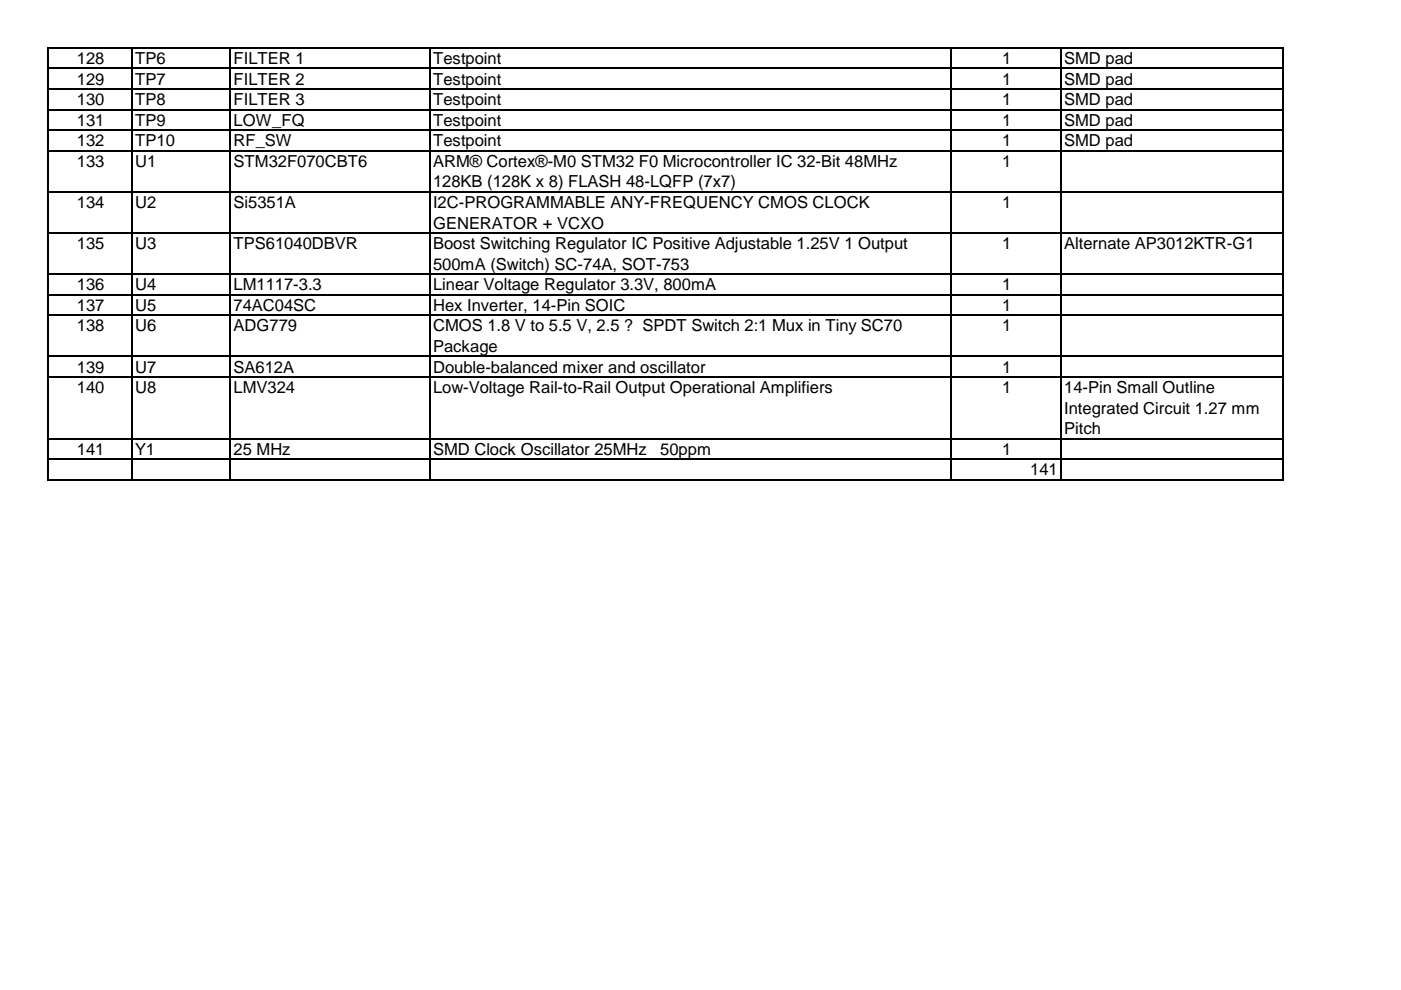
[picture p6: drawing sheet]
<svg xmlns="http://www.w3.org/2000/svg" width="297mm" height="210mm" viewBox="0 0 297 210" stroke-linecap="round" stroke-linejoin="round" font-family="sans-serif">
<defs><g id="words">
<g font-size="3.5">
<text x="16.3" y="13.6">128</text>
<text x="16.3" y="17.9">129</text>
<text x="28.7" y="13.6">TP6</text>
<text x="28.7" y="17.9">TP7</text>
<text x="49.5" y="13.6">FILTER 1</text>
<text x="49.5" y="17.9">FILTER 2</text>
<text x="91.8" y="13.6">Testpoint</text>
<text x="91.8" y="17.9">Testpoint</text>
<text x="212.5" y="13.6">1</text>
<text x="212.5" y="17.9">1</text>
<text x="225.6" y="13.6">SMD pad</text>
<text x="225.6" y="17.9">SMD pad</text>
<text x="16.3" y="22.3">130</text>
<text x="28.7" y="22.3">TP8</text>
<text x="49.5" y="22.3">FILTER 3</text>
<text x="91.8" y="22.3">Testpoint</text>
<text x="212.5" y="22.3">1</text>
<text x="225.6" y="22.3">SMD pad</text>
<text x="16.3" y="26.7">131</text>
<text x="28.7" y="26.7">TP9</text>
<text x="49.5" y="26.7">LOW_FQ</text>
<text x="91.8" y="26.7">Testpoint</text>
<text x="212.5" y="26.7">1</text>
<text x="225.6" y="26.7">SMD pad</text>
<text x="16.3" y="31">132</text>
<text x="16.3" y="35.4">133</text>
<text x="28.7" y="31">TP10</text>
<text x="28.7" y="35.4">U1</text>
<text x="49.5" y="31">RF_SW</text>
<text x="49.5" y="35.4">STM32F070CBT6</text>
<text x="91.8" y="31">Testpoint</text>
<text x="91.8" y="35.4">ARM® Cortex®-M0 STM32 F0 Microcontroller IC 32-Bit 48MHz</text>
<text x="212.5" y="31">1</text>
<text x="212.5" y="35.4">1</text>
<text x="225.6" y="31">SMD pad</text>
<text x="91.8" y="39.8">128KB (128K x 8) FLASH 48-LQFP (7x7)</text>
<text x="16.3" y="44.1">134</text>
<text x="28.7" y="44.1">U2</text>
<text x="49.5" y="44.1">Si5351A</text>
<text x="91.8" y="44.1">I2C-PROGRAMMABLE ANY-FREQUENCY CMOS CLOCK</text>
<text x="212.5" y="44.1">1</text>
<text x="16.3" y="52.8">135</text>
<text x="28.7" y="52.8">U3</text>
<text x="49.5" y="52.8">TPS61040DBVR</text>
<text x="91.8" y="48.5">GENERATOR + VCXO</text>
<text x="91.8" y="52.8">Boost Switching Regulator IC Positive Adjustable 1.25V 1 Output</text>
<text x="212.5" y="52.8">1</text>
<text x="225.6" y="52.8">Alternate AP3012KTR-G1</text>
<text x="91.8" y="57.2">500mA (Switch) SC-74A, SOT-753</text>
<text x="16.3" y="61.6">136</text>
<text x="16.3" y="65.9">137</text>
<text x="28.7" y="61.6">U4</text>
<text x="28.7" y="65.9">U5</text>
<text x="49.5" y="61.6">LM1117-3.3</text>
<text x="49.5" y="65.9">74AC04SC</text>
<text x="91.8" y="61.6">Linear Voltage Regulator 3.3V, 800mA</text>
<text x="91.8" y="65.9">Hex Inverter, 14-Pin SOIC</text>
<text x="212.5" y="61.6">1</text>
<text x="212.5" y="65.9">1</text>
<text x="16.3" y="70.3">138</text>
<text x="28.7" y="70.3">U6</text>
<text x="49.5" y="70.3">ADG779</text>
<text x="91.8" y="70.3">CMOS 1.8 V to 5.5 V, 2.5 ? SPDT Switch 2:1 Mux in Tiny SC70</text>
<text x="212.5" y="70.3">1</text>
<text x="91.8" y="74.6">Package</text>
<text x="16.3" y="79">139</text>
<text x="16.3" y="83.4">140</text>
<text x="28.7" y="79">U7</text>
<text x="28.7" y="83.4">U8</text>
<text x="49.5" y="79">SA612A</text>
<text x="49.5" y="83.4">LMV324</text>
<text x="91.8" y="79">Double-balanced mixer and oscillator</text>
<text x="91.8" y="83.4">Low-Voltage Rail-to-Rail Output Operational Amplifiers</text>
<text x="212.5" y="79">1</text>
<text x="212.5" y="83.4">1</text>
<text x="225.6" y="83.4">14-Pin Small Outline</text>
<text x="225.6" y="87.7">Integrated Circuit 1.27 mm</text>
<text x="225.6" y="92.1">Pitch</text>
<text x="16.3" y="96.4">141</text>
<text x="28.7" y="96.4">Y1</text>
<text x="49.5" y="96.4">25 MHz</text>
<text x="91.8" y="96.4">SMD Clock Oscillator 25MHz</text>
<text x="140" y="96.4">50ppm</text>
<text x="212.5" y="96.4">1</text>
<text x="218.4" y="100.7">141</text>
</g>
</g></defs>
<g fill="none" stroke="#000" stroke-width=".34">
<path d="M10.2 10v91.9M10.3 10.2h261.9M10.3 14.5h261.9M10.3 18.9h261.9M28 10.3v91.6M48.8 10.3v91.6M91.1 10.3v91.6M201.6 10.3v91.6M225 10.3v91.6M272 10.3v91.6M10.3 23.2h261.9M10.3 27.6h261.9"/>
<path d="M10.3 32h261.9M10.3 40.7h261.9M10.3 49.4h261.9M10.3 58.1h261.9M10.3 62.5h261.9M10.3 66.8h261.9M10.3 75.6h261.9M10.3 79.9h261.9M10.3 93h261.9M10.3 97.4h261.9M10.3 101.7h261.9"/>
</g>
<use href="#words"/>
</svg>
